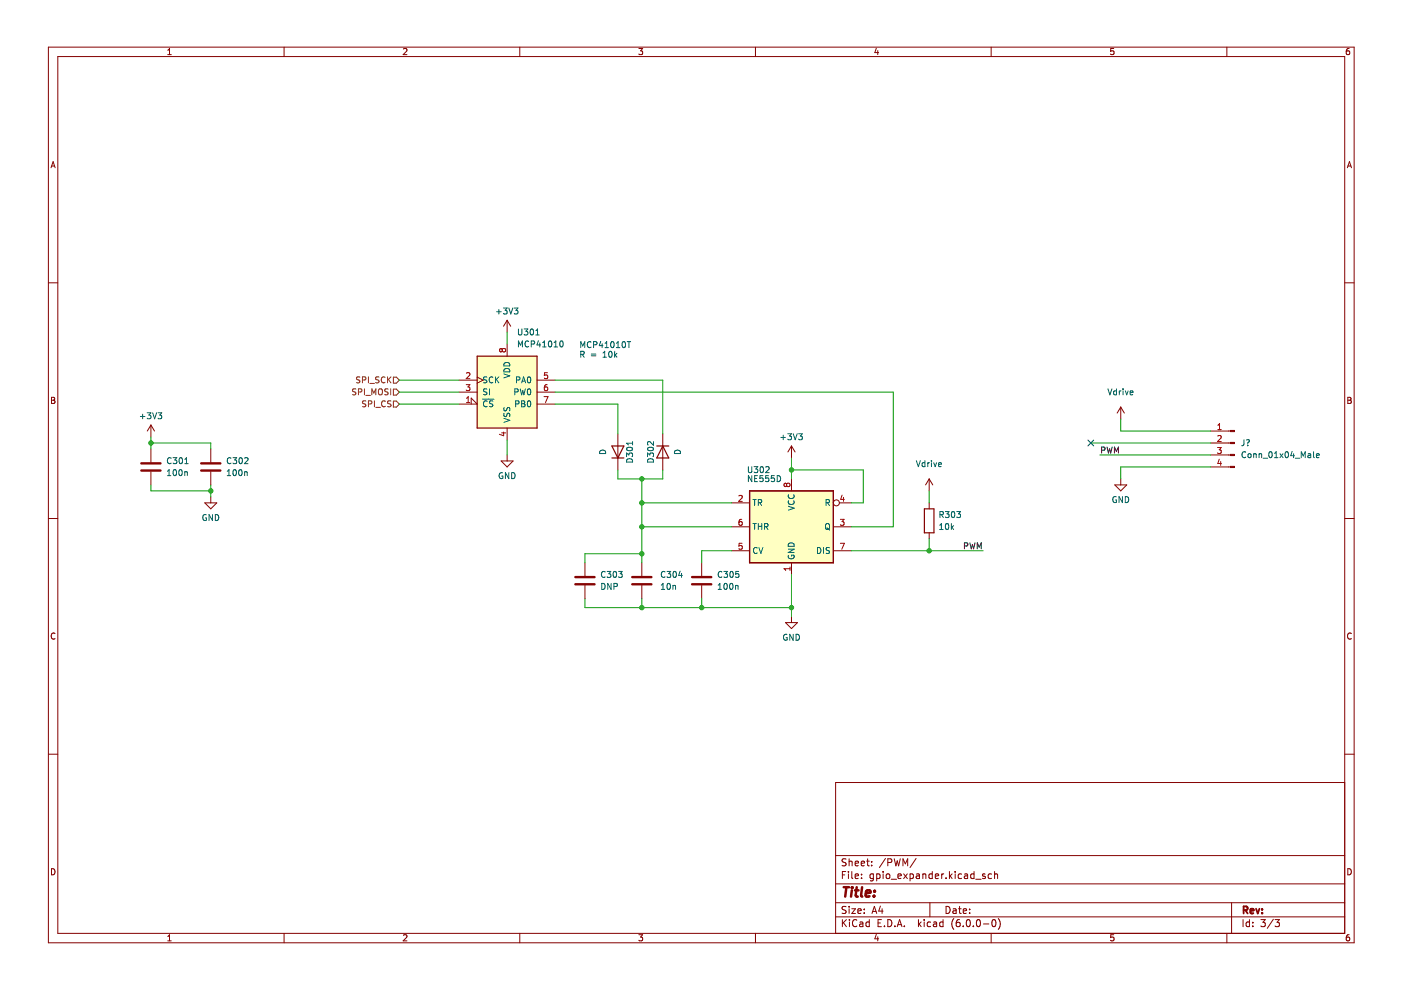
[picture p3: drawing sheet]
<svg xmlns="http://www.w3.org/2000/svg" width="297mm" height="210mm" viewBox="0 0 297 210" stroke-linecap="round" stroke-linejoin="round" font-family="sans-serif">
<path d="M.3 0h296.8v209.9h-296.8z" fill-rule="evenodd" fill="#fff" stroke="#fff" stroke-width=".21"/>
<g fill="none" stroke="#840000" stroke-width=".21">
<path d="M10.3 10h276.8v189.9h-276.8zM12.3 12h272.8v185.9h-272.8zM35.6 11.6h.7M35.6 10.7l.3-.4v1.3M60.2 10v2M85.5 10.4l.5-.1 .3 .4-.8 .9h.8M110.2 10v2M135.4 10.3h.9l-.5 .5 .4 .1v.6l-.2 .1-.6-.1M160.2 10v2M185.8 10.2l-.3 .9h.8M186.1 10.7v.9M210.1 10v2"/>
<path d="M236.1 10.3h-.6v.6l.6-.1v.7l-.1 .1-.5-.1M260.1 10v2M286 10.3h-.3l-.2 .3-.1 .7 .3 .3 .4-.1-.1-.7h-.3l-.3 .2M10.8 35.6l.5-1.3 .4 1.3M10.9 35.2h.7M285.7 35.6l.4-1.3 .4 1.3M285.8 35.2h.6M10.3 60h2M285.1 60h2M101.2 80l1.2 .6-1.2 .6M107.5 67.9v2.5M107.5 73v2.5"/>
<path d="M107.5 67.9l-.7 1.3M107.5 67.9l.8 1.3M10.9 84.2h.5l.2 .3-.2 .4 .2 .1 .1 .3-.3 .2h-.5zM10.9 84.9h.5M32 90.1v2.6M32 95.2v2.8M32 90.1l-.8 1.3M32 90.1l.8 1.3M44.7 95.2v2.8M97.4 85.7h3.8l-1.3-1.3v1.3M97.4 80.6h3.8M97.4 83.1h3.8"/>
<path d="M106.2 97.7h2.6l-1.3 1.3zM107.5 90.8v2.5M107.5 96.5v1.2M113.9 85.7h3.8M113.9 80.6h3.8M113.9 83.1h3.8M131 92v7.6M140.5 92v7.6M167.8 94.6v2.5M167.8 94.6l-.8 1.2M167.8 94.6l.8 1.2M237.6 86.3v2.5"/>
<path d="M237.6 86.3l-.7 1.3M237.6 86.3l.8 1.3M256.7 99h4.2M256.7 96.5h4.2M256.7 93.9h4.2M256.7 91.4h4.2M285.8 84.2h.4l.2 .3-.2 .4 .2 .1 .1 .3-.2 .2h-.5zM285.8 84.9h.4M10.3 109.9h2M32 100v2.8M43.4 106.6h2.6l-1.3 1.3zM44.7 100v2.8"/>
<path d="M44.7 105.4v1.2M124 119.3v2.8M136.1 119.3v2.8M148.8 119.3v2.8M155.1 106.6h3.8M155.1 111.7h3.8M155.1 116.8h3.8M167.8 101.5v2.6M167.8 119.3v2.6M176.7 111.7h3.8M176.7 116.8h3.8M178 106.6h2.5"/>
<path d="M197 101.5l-.8 1.3M197 101.5v2.6M197 106.6v1.3M197 113v1.2M197 101.5l.8 1.3M236.4 102.8h2.5l-1.3 1.3zM237.6 101.5v1.3M285.1 109.9h2M11.7 134.3a.58 .58 0 0 0-.9 .6 .58 .58 0 0 0 .9 .5M124 124.1v2.8M136.1 124.1v2.8M148.8 124.1v2.8"/>
<path d="M166.5 132h2.6l-1.3 1.3zM167.8 130.7v1.3M286.5 134.3a.58 .58 0 0 0-.8 .6 .58 .58 0 0 0 .8 .5M10.3 159.9h2M285.1 159.9h2M285.1 165.9h-107.9v32M10.9 184.2a.66 .66 0 0 1 .8 .6 .66 .66 0 0 1-.8 .7zM35.6 198.6l.3-.4v1.3M35.6 199.5h.7M60.2 197.9v2M85.5 198.3l.5-.1 .3 .4-.8 .9h.8M110.2 197.9v2"/>
<path d="M135.4 198.2h.9l-.5 .5 .4 .1v.6l-.2 .1-.6-.1M160.2 197.9v2M177.2 194.4h107.9M177.2 191.4h107.9M177.2 187.4h107.9M177.2 181.4h107.9M178.6 195v1.5M178.6 185.5h.5M178.8 195.6l.7 .9M179.3 184.8h-.7v1.5M179.4 192.2h-.6l-.2 .1v.4l.6 .3 .2 .4-.3 .3-.6-.1M179.4 182.2l-.6-.1-.2 .1v.5l.6 .2 .2 .4-.3 .3-.6-.1"/>
<path d="M179.5 195l-.9 .8M179.9 184.8v.1M179.9 185.3v1M180 182.1v1.5M180 192.2v.1M180 192.7v1M180 182.7l.2-.1 .4 .1 .1 .9M180.1 195v.1M180.1 195.5v1M180.6 192.7h.8l-.8 1h.8M180.6 184.8v1.3l.2 .2M181.3 185.8l.7-.2v-.2l-.5-.1-.2 .2 .1 .7h.6"/>
<path d="M181.3 183.1l.7-.2v-.2l-.5-.1-.2 .2 .1 .7h.6M181.7 195.1a.71 .71 0 0 0-1 .5 .71 .71 0 0 0 .7 .9l.3-.2M181.9 193.2l.7-.2-.1-.3h-.4l-.2 .2 .1 .7h.5M182.3 195.5h.6l.1 1M182.6 183.1l.7-.2-.1-.2-.4-.1-.2 .2 .1 .7h.5M182.7 186.1v.2M182.7 185.4v.1M183 195.8l-.5 .1-.3 .2 .3 .4 .5-.1M183.2 193.5v.2M183.2 192.7v.2M183.7 182.6h.6M184 182.1v1.3l.3 .2"/>
<path d="M184.3 195.5h-.4l-.3 .3 .1 .6h.6M184.3 195v1.5M184.8 183.4v.2M184.8 182.7v.1M184.9 193.7l.5-1.5 .5 1.5M185 193.2h.7M185.2 185.4l-.5-.1-.2 .3 .1 .6h.6M185.2 185.3v1.2l-.3 .3-.4-.1M185.8 198.1l-.3 .9h.8M185.9 185.4l.4-.1 .3 .3-.1 .6h-.6M185.9 185.3v1.5M186.1 198.6v.9"/>
<path d="M186.2 195.7h.5M186.7 192.1l-.4 1.1h.9M186.9 195h-.7v1.5h.7M187 192.7v1M187.2 184.8v.1M187.2 185.3v1M187.5 196.3v.2M187.7 182l-1.2 1.9M188 185.4l.2-.1 .4 .1 .1 .6-.2 .2-.3 .1-.2-.2zM188.2 195a.76 .76 0 0 1 .9 .7 .76 .76 0 0 1-.9 .8zM188.2 182.9l.8-.1 .1-.2-.1-.4-.8-.1v1.5M189 186.4h1.1"/>
<path d="M189.6 182.1l.3 1.5 .3-1.1 .3 1.1 .4-1.5M189.7 196.3v.2M190.2 196.5l.5-1.5 .5 1.5M190.4 196h.7M190.4 185.8l.7-.2-.1-.2-.4-.1-.2 .2v.7h.6M191.4 183.6v-1.5l.5 1.1 .5-1.1v1.5M191.6 185.3l.8 1M191.7 196.3v.2M192.4 185.3l-.8 1M192.9 185.4l.5-.1 .3 .3-.2 .6h-.6M192.9 185.3v1.5M194.2 182l-1.3 1.9"/>
<path d="M194.3 185.4h.6v.9M194.7 195v1.5M194.9 195.9l.4 .6M194.9 185.6l-.5 .1-.2 .2 .2 .4 .5-.1M195.3 195.5l-.6 .5M195.7 185.4l.2-.1 .3 .1 .1 .9M195.7 185.3v1M195.9 195v.1M195.9 195.5v1M197.2 191.4v3M197.3 195.5h-.4l-.3 .3 .1 .6h.6M197.7 185.4l-.5-.1-.3 .3 .2 .6h.6"/>
<path d="M197.7 184.8v1.5M197.9 195.5h.6l.1 1M198.3 185.8l.7-.2-.1-.2-.4-.1-.2 .2 .1 .7h.5M198.6 195.8l-.5 .1-.2 .2 .2 .4 .5-.1M199.7 185.3v1M199.9 195.5h-.4l-.3 .3 .2 .6h.5M199.9 195v1.5M200.1 185.3l-.4 .3M200.6 186.1v.2M200.6 192.2a.76 .76 0 0 1 .9 .7 .76 .76 0 0 1-.9 .8zM201.3 184.8v1.5M201.4 185.7l.5 .6"/>
<path d="M201.9 185.3l-.6 .6M202.1 192.7h.6v1M202.2 194.8a1.72 1.72 0 0 0 0 2.2M202.5 184.8v.1M202.5 185.3v1M202.7 193l-.5 .1-.2 .2 .2 .4 .5-.1M203.2 192.7h.6M203.4 192.2v1.3l.4 .2M203.4 195h-.4a1.01 1.01 0 0 0 0 1.5l.5-.2 .1-.5-.3-.3-.4 .1-.2 .2M203.9 185.4l-.5-.1-.2 .3 .1 .6h.6M204.2 193.2l.7-.2v-.3h-.5l-.2 .2 .1 .7h.6M204.2 196.3v.2"/>
<path d="M204.5 185.4h.6l.1 .9M205 195.1l.2-.1a.8 .8 0 0 1 .5 .7 .8 .8 0 0 1-.5 .8l-.3-.6zM205.2 185.6l-.5 .1-.3 .2 .3 .4 .5-.1M205.6 193.5v.2M205.6 192.7v.2M206.4 196.3v.2M206.5 185.4l-.4-.1-.3 .3 .1 .6h.6M206.5 184.8v1.5M206.9 186.4h1.1M207.2 195.1l.2-.1a.8 .8 0 0 1 .5 .7 .8 .8 0 0 1-.5 .8l-.4-.6zM208.5 195.9h1.2M208.9 185.4l-.4-.1-.2 .2 .1 .2 .5 .2v.3h-.6"/>
<path d="M210.1 197.9v2M210.2 185.4l-.4-.1-.3 .3 .2 .6h.5M210.4 195.1l.3-.1a.8 .8 0 0 1 .5 .7 .8 .8 0 0 1-.5 .8l-.4-.6zM210.9 185.4l.2-.1 .3 .1 .1 .9M210.9 184.8v1.5M211.7 194.8a1.72 1.72 0 0 1 0 2.2M236.1 198.2h-.6v.6l.6-.1v.7l-.1 .1-.5-.1M260.1 197.9v2M261.1 191.4v6.5M263.6 195v1.5M264.9 195.5h-.4l-.3 .3 .1 .6h.6M264.9 195v1.5"/>
<path d="M265.6 196.3v.2M265.6 195.5v.2M267.3 195h1l-.5 .5 .4 .2v.6l-.2 .2-.7-.2M270 194.9l-1.3 1.9M270.3 195h1l-.5 .5 .4 .2v.6l-.2 .2-.7-.2M285.8 184.2a.66 .66 0 0 1 .7 .6 .66 .66 0 0 1-.7 .7zM286 198.2h-.3l-.2 .3-.1 .7 .3 .3 .4-.1-.1-.7h-.3l-.3 .2"/>
<circle cx="177.3" cy="106.6" r=".63"/>
</g>
<path d="M263.7 193l.7-.1 .1-.2v-.4l-.8-.1v1.5M264 193l.5 .7M265.1 193.2l.7-.2-.1-.3h-.4l-.2 .2 .1 .7h.5M266.3 192.7l.4 1 .3-1M267.6 193.5v.2M267.6 192.7v.2" fill="none" stroke="#840000" stroke-width=".39"/>
<path d="M178.9 188.1h1.1M179.4 188.1l-.2 2M180.6 188.8l-.2 1.3M180.7 188.1v.2M181.3 188.8h.7M181.6 188.1l-.2 1.7 .1 .2 .4 .1M182.8 188.1l-.2 1.7 .2 .3M183.6 189.4l.9-.2v-.3l-.6-.1-.3 .3v.9h.8M185.3 189.9v.2M185.4 188.9v.2" fill="none" stroke="#840000" stroke-width=".52"/>
<g fill="none" stroke="#006464" stroke-width=".21">
<path d="M103.2 80h-.6v.4l.5 .2 .1 .3-.2 .3-.5-.1M105 79.9v1.3M105.3 66.1h.9M105.8 65.6v1M105.8 79.9l-.8 .7M106.7 65.3h.8l-.4 .5 .4 .1v.6l-.2 .1-.6-.1M106.8 79.3l1.3 .4-1.3 .4M107 77a.66 .66 0 0 1 .8-.1 .66 .66 0 0 1 .3 .7h-1.3zM107 78.2a.66 .66 0 0 1 .8 0 .66 .66 0 0 1 .3 .7h-1.3zM107.9 65.3l.4 1.3 .4-1.3M109 65.3h.8l-.4 .5 .4 .1v.6l-.2 .1-.6-.1M109.9 69.8v1l.3 .2h.3l.1-.2v-1"/>
<path d="M109.9 73.6v-1.3l.4 .9 .5-.9v1.3M111.1 69.8h.8l-.4 .4 .4 .2v.5l-.2 .1-.6-.1M112.1 72.4a.56 .56 0 0 0-.8 .5 .56 .56 0 0 0 .8 .5M112.5 69.9l.2-.1a.68 .68 0 0 1 .4 .6 .68 .68 0 0 1-.4 .6l-.3-.5zM112.6 73l.6-.1 .1-.5-.7-.1v1.3M113.6 71h.7M113.6 70.1l.4-.3v1.2M114.1 72.2l-.3 .9h.8M114.5 72.7v.9M115.1 72.7l.3-.4v1.3M115.1 73.6h.7M116.4 72.4l.2-.1a.68 .68 0 0 1 .4 .6 .68 .68 0 0 1-.4 .7l-.3-.5z"/>
<path d="M117.5 73.6h.7M117.5 72.7l.3-.4v1.3M118.8 72.4l.2-.1a.68 .68 0 0 1 .4 .6 .68 .68 0 0 1-.4 .7l-.3-.5zM29.8 88.3h.9M30.2 87.8v1M31.2 87.5h.8l-.4 .5 .3 .1v.6l-.1 .1-.6-.1M32.4 87.5l.4 1.3 .4-1.3M33.5 87.5h.8l-.4 .5 .3 .1v.6l-.1 .1-.6-.1M35.5 99.9l.4-.3v1.2M36.3 97.2a.56 .56 0 0 0-.8 .5 .56 .56 0 0 0 .8 .5M36.7 97h.8l-.4 .5 .3 .1v.6l-.2 .1-.5-.1M36.8 99.7l.2-.1a.68 .68 0 0 1 .4 .6 .68 .68 0 0 1-.4 .6l-.3-.4z"/>
<path d="M38 99.7l.2-.1a.68 .68 0 0 1 .5 .6 .68 .68 0 0 1-.5 .6l-.3-.4zM38.1 97.2l.2-.2a.68 .68 0 0 1 .4 .7 .68 .68 0 0 1-.4 .6l-.3-.5zM39.2 98.3h.7M39.2 97.4l.3-.4v1.3M48.2 99.9l.3-.3v1.2M49 97.2a.56 .56 0 0 0-.8 .5 .56 .56 0 0 0 .8 .5M49.4 97h.8l-.4 .5 .3 .1v.6l-.2 .1-.5-.1M49.5 99.7l.2-.1a.68 .68 0 0 1 .4 .6 .68 .68 0 0 1-.4 .6l-.3-.4zM50.7 99.7l.2-.1a.68 .68 0 0 1 .4 .6 .68 .68 0 0 1-.4 .6l-.3-.4zM50.8 97.2l.2-.2a.68 .68 0 0 1 .4 .7 .68 .68 0 0 1-.4 .6l-.3-.5zM51.9 97.2l.5-.2 .2 .4-.8 .9h.8M102.3 84.6h2.4"/>
<path d="M103.2 82.5l-.6 .1v.3l.5 .3 .1 .3-.2 .2h-.5M103.3 85.1a.56 .56 0 0 0-.8 .5 .56 .56 0 0 0 .8 .5M103.8 82.4v1.3M104.5 85l-.7 .1v.4l.6 .2 .1 .3-.2 .3-.5-.1M104.5 80a.56 .56 0 0 0-.8 .5 .56 .56 0 0 0 .8 .6M105.2 80.4l.6 .8M106.8 88.7l1.3 .4-1.3 .4M106.9 87.6l-.1 .5 .3 .2 .3-.1 .2-.5h.4v.6M106.9 86.4v.7h.4l.2-.6 .4-.1 .2 .2-.1 .5M109.1 83.1l.7-.1v-.4l-.7-.2v1.3M109.3 85.6h.6l.1-.5-.7-.1v1.3M109.5 80.6l.6-.1 .1-.5-.7-.1v1.3"/>
<path d="M110.3 82.4l.3 1.3 .2-.9 .3 .9 .3-1.3M110.6 85h.4l.3 .2-.3 .4 .3 .1v.3l-.2 .3h-.5zM110.6 81.2l.4-1.3 .4 1.3M110.6 85.6h.4M110.7 80.8h.6M111.9 80l.2-.1a.68 .68 0 0 1 .4 .6 .68 .68 0 0 1-.4 .7l-.3-.5zM111.9 82.6l.2-.2a.68 .68 0 0 1 .4 .7 .68 .68 0 0 1-.4 .6l-.3-.5zM111.9 85.1l.2-.1a.68 .68 0 0 1 .4 .6 .68 .68 0 0 1-.4 .7l-.3-.5zM127.3 95.6a.66 .66 0 0 1 .8-.1 .66 .66 0 0 1 .3 .7h-1.3zM132.8 96.8v-.8l.5 .5 .1-.4h.6l.1 .2-.1 .5M132.9 97.5a.68 .68 0 0 1 .8-.2 .68 .68 0 0 1 .4 .7h-1.3zM133 95a.61 .61 0 0 1 .7-.2 .61 .61 0 0 1 .4 .6 .75 .75 0 0 1-1.3-.3z"/>
<path d="M134.1 93.6v.8M134.1 94h-1.3l.4 .4M137.3 96.8v-.8l.5 .5 .1-.4h.5l.2 .2-.2 .5M137.3 97.5a.68 .68 0 0 1 .8-.2 .68 .68 0 0 1 .5 .7h-1.3zM137.4 95a.61 .61 0 0 1 .7-.2 .61 .61 0 0 1 .4 .6 .75 .75 0 0 1-1.2-.3zM138.6 93.6v.8l-1-.8-.3 .3 .1 .5M143.2 95.6a.66 .66 0 0 1 .7-.1 .66 .66 0 0 1 .4 .7h-1.3zM158.7 98.9v1.1l.2 .2h.4l.1-.2v-1.1M159.9 98.9h.8l-.5 .5 .4 .1v.6l-.2 .1-.5-.1M161.3 99.1l.2-.2a.68 .68 0 0 1 .4 .7 .68 .68 0 0 1-.4 .6l-.4-.5zM162.4 99.1l.4-.2 .3 .4-.8 .9h.8M165.6 92.7h.9"/>
<path d="M166.1 92.3v.9M167 92h.8l-.4 .4 .3 .2v.5l-.1 .1-.6-.1M168.2 92l.4 1.2 .4-1.2M169.3 92h.8l-.4 .4 .3 .2v.5l-.1 .1-.6-.1M194.3 97.7l.4 1.2 .4-1.2M196.1 97.7v1.2M196.1 98.2l-.4-.1-.2 .2 .1 .6h.5M196.7 98.1v.8M197.1 98.1l-.4 .2M197.5 97.7v.1M197.5 98.1v.8M198 98.1l.3 .8 .3-.8"/>
<path d="M199 98.5l.6-.1-.1-.2-.3-.1-.2 .2 .1 .6h.4M234.9 82.4l.4 1.3 .4-1.3M236.7 82.4v1.3M236.7 82.9h-.3l-.3 .2 .1 .6h.5M237.3 82.9v.8M237.7 82.9l-.4 .2M238.1 82.4v.2M238.1 82.9v.8M238.6 82.9l.3 .8 .3-.8M239.6 83.3l.6-.1v-.3h-.4l-.2 .1 .1 .7h.5M263.7 93.2v1.1l-.4 .2M264.1 95.9a.56 .56 0 0 0-.8 .5 .56 .56 0 0 0 .8 .5"/>
<path d="M264.3 93.3l.4-.1a.43 .43 0 0 1-.2 .8M264.5 94.4v.1M264.7 96.3l.1-.1 .4 .1-.1 .7-.4-.1zM265.8 96.3h.5v.7M265.8 96.2v.8M267 96.3h.4l.1 .7M267 96.2v.8M267.8 97.2h1M269.1 95.9l.2-.1a.68 .68 0 0 1 .5 .6 .68 .68 0 0 1-.5 .6l-.3-.4zM270.2 97h.7M270.2 96.1l.4-.3v1.2M271.4 96.2l.6 .8"/>
<path d="M272 96.2l-.6 .8M272.6 95.9l.2-.1a.68 .68 0 0 1 .4 .6 .68 .68 0 0 1-.4 .6l-.3-.4zM274 95.7l-.3 .9h.7M274.3 96.2v.8M274.6 97.2h1M275.9 97v-1.2l.4 .9 .4-.9v1.2M277.3 96.3h.5l.1 .7M277.9 96.5l-.6 .2 .2 .3h.4M278.5 95.8v1.1l.2 .1M279.1 96.6l.6-.1-.1-.2-.3-.1-.2 .2 .1 .6h.4M35.5 100.8h.7M39.2 100.1h.5v.7"/>
<path d="M39.2 100v.8M43.7 109.2a.58 .58 0 0 0-.7 .5 .58 .58 0 0 0 .8 .5v-.4h-.3M45.1 109.1v1.3l-.8-1.3v1.3M45.7 109.1a.64 .64 0 0 1 .7 .6 .64 .64 0 0 1-.7 .7zM48.2 100.8h.7M51.9 100v.8M51.9 100.1h.5v.7M106.6 100.3a.58 .58 0 0 0-.8 .6 .58 .58 0 0 0 .8 .5v-.5h-.2M107.9 100.2v1.3l-.7-1.3v1.3M108.5 100.2a.64 .64 0 0 1 .7 .6 .64 .64 0 0 1-.7 .7zM159.4 100.8v1.3l-.7-1.3v1.3M159.6 111h.8"/>
<path d="M159.6 105.9h.8M160 105.9v1.3M160 111v1.3M160 101.5h.4M160.5 116.2a.56 .56 0 0 0-.8 .5 .56 .56 0 0 0 .8 .5M160.6 100.8h-.6v1.3h.6M160.8 106.6l.6-.1v-.5l-.6-.1v1.3M160.8 111v1.3M160.8 111.6h.7M160.9 116.1l.4 1.2 .4-1.2M161.1 106.6l.4 .6M161.5 111v1.3"/>
<path d="M161.8 100.8h-.7v.7l.6-.1 .1 .6-.2 .1-.5-.1M162.1 111.7l.6-.1 .1-.5-.7-.1v1.3M162.4 111.7l.4 .6M163 100.8h-.6l-.1 .7 .6-.1 .1 .6-.2 .1-.5-.1M164.2 100.8h-.6l-.1 .7 .6-.1 .1 .6-.2 .1-.5-.1M164.8 100.8a.64 .64 0 0 1 .7 .7 .64 .64 0 0 1-.7 .6zM167.1 116.4h1.3l-1.3 .8h1.3M167.1 107.3l1.3 .4-1.3 .5M167.2 117.8a.58 .58 0 0 0 .6 .7 .58 .58 0 0 0 .5-.8h-.5v.2M167.2 104.9a.56 .56 0 0 0 .5 .8 .56 .56 0 0 0 .6-.8M167.2 106.2a.56 .56 0 0 0 .5 .8 .56 .56 0 0 0 .6-.8M167.3 115.2a.66 .66 0 0 1 .8-.1 .66 .66 0 0 1 .3 .7h-1.3z"/>
<path d="M173.3 116.1a.64 .64 0 0 1 .8 .6 .64 .64 0 0 1-.8 .6zM174.6 116.1v1.2M175.1 111.2l.2-.2a.43 .43 0 0 1 .6 .4v.4a.42 .42 0 0 1-.5 .5 .42 .42 0 0 1-.4-.5zM175.1 106.6l.6-.1 .1-.5-.7-.1v1.3M175.3 112l.6 .4M175.4 106.6l.5 .6M175.9 116.1h-.5l-.3 .2 .2 .3 .5 .3v.3l-.7 .1M199.2 111.4l.4-.4v1.3M199.2 112.3h.8M199.3 109.1h.6l.1-.5-.7-.1v1.2M199.6 109.1l.4 .6M200.4 108.5h.8l-.4 .4 .4 .2v.5l-.2 .1-.6-.1"/>
<path d="M200.6 111.1l.1-.1a.68 .68 0 0 1 .5 .6 .68 .68 0 0 1-.5 .7l-.3-.5zM201.7 111v1.3M201.8 108.6l.2-.1a.68 .68 0 0 1 .4 .6 .68 .68 0 0 1-.4 .6l-.3-.5zM201.8 111.8l.4 .5M202.2 111.4l-.5 .5M202.9 108.5h.7l-.4 .4 .4 .2v.5l-.2 .1-.5-.1M236.7 105.4a.58 .58 0 0 0-.8 .5 .58 .58 0 0 0 .8 .5v-.4h-.2M238 105.3v1.3l-.7-1.3v1.3M238.6 105.3a.64 .64 0 0 1 .7 .6 .64 .64 0 0 1-.7 .7zM127.6 123.7a.64 .64 0 0 1 .7 .6 .64 .64 0 0 1-.7 .7zM128.3 121.3a.56 .56 0 0 0-.8 .5 .56 .56 0 0 0 .8 .5M128.7 121.2h.8l-.4 .4 .3 .2v.5l-.1 .1-.6-.1"/>
<path d="M129.6 123.7v1.3l-.8-1.3v1.3M130.1 121.3l.2-.1a.68 .68 0 0 1 .4 .6 .68 .68 0 0 1-.4 .6l-.3-.5zM130.2 124.4l.6-.1v-.5l-.6-.1v1.3M131.1 121.2h.8l-.4 .4 .4 .2v.5l-.2 .1-.6-.1M140.2 125h.7M140.2 124.1l.4-.4v1.3M141 121.3a.56 .56 0 0 0-.8 .5 .56 .56 0 0 0 .8 .5M141.4 121.2h.8l-.4 .4 .3 .2v.5l-.1 .1-.6-.1M141.5 123.8l.2-.1a.68 .68 0 0 1 .5 .6 .68 .68 0 0 1-.5 .7l-.3-.5zM142.7 124.2h.5v.8M142.7 124.1v.9M142.8 121.3l.2-.1a.68 .68 0 0 1 .4 .6 .68 .68 0 0 1-.4 .6l-.3-.5z"/>
<path d="M144.2 121.1l-.3 .9h.8M144.5 121.6v.8M152.3 125h.7M152.3 124.1l.3-.4v1.3M153.1 121.3a.56 .56 0 0 0-.8 .5 .56 .56 0 0 0 .8 .5M153.5 121.2h.8l-.5 .4 .4 .2v.5l-.2 .1-.5-.1M153.6 123.8l.2-.1a.68 .68 0 0 1 .4 .6 .68 .68 0 0 1-.4 .7l-.3-.5zM154.8 123.8l.2-.1a.68 .68 0 0 1 .4 .6 .68 .68 0 0 1-.4 .7l-.3-.5zM154.9 121.3l.1-.1a.68 .68 0 0 1 .5 .6 .68 .68 0 0 1-.5 .6l-.3-.5zM156 124.1v.9M156 124.2h.4l.1 .8M156.6 121.2h-.6v.6l.6-.1v.6l-.2 .1-.4-.1"/>
<path d="M166.8 134.5a.58 .58 0 0 0-.7 .6 .58 .58 0 0 0 .8 .5v-.4h-.2M168.2 134.5v1.3l-.8-1.3v1.3M168.8 134.5a.64 .64 0 0 1 .7 .6 .64 .64 0 0 1-.7 .7z"/>
</g>
<path d="M30 99.8h4M30 98.2h4M42.7 99.8h4M42.7 98.2h4M122 123.9h4.1M122 122.4h4.1M134 123.9h4.1M134 122.4h4.1M146.7 123.9h4.1M146.7 122.4h4.1" fill="none" stroke="#840000" stroke-width=".51"/>
<path d="M101.2 75.5h12.7v15.3h-12.7zM129.7 97.1h2.6M129.7 94.6h2.6l-1.3 2.5zM139.3 94.6h2.5M140.5 94.6l1.3 2.5h-2.5zM158.9 104.1h17.8v15.2h-17.8zM196 107.9h2v5.1h-2z" fill="none" stroke="#840000" stroke-width=".25"/>
<g fill="#840000" stroke="#840000" stroke-width=".21">
<path d="M260.9 98.9h.8v.2h-.8z" fill-rule="evenodd"/>
<path d="M260.9 96.3h.8v.3h-.8z" fill-rule="evenodd"/>
<path d="M260.9 93.8h.8v.3h-.8z" fill-rule="evenodd"/>
<path d="M260.9 91.3h.8v.2h-.8z" fill-rule="evenodd"/>
</g>
<g fill="none" stroke="#a90000" stroke-width=".21">
<path d="M98.9 79.1l.5-.1 .2 .4-.8 .9h.8M106.5 74.1l-.3-.2-.3 .2 .1 .4 .2 .1 .3-.2M106.5 74.1l.2-.2h.3l.2 .2v.3l-.2 .2h-.4l-.1-.2M106.5 74.1v.3M116.1 79h-.6l-.1 .6h.6l.1 .6-.2 .1-.5-.1M98.8 81.6h.8l-.4 .4 .4 .2v.5l-.2 .1-.6-.1M98.9 85.4h.7M98.9 84.5l.4-.4v1.3M106.4 91.8h.8M106.8 91.6v.8l-.9-.3M115.3 84.1h.9l-.6 1.3M116 81.6h-.4l-.1 .3-.1 .7 .2 .2 .5-.1-.1-.6-.4-.1-.2 .3"/>
<path d="M258.1 94.9h.8l-.4 .5 .4 .1v.5l-.2 .2-.6-.2M258.2 91.1h.7M258.2 90.2l.4-.4v1.3M258.2 92.5l.5-.2 .2 .4-.8 .9h.8M258.5 97.4l-.3 .9h.8M258.8 97.8v.9M156.7 105.2l.4-.2 .3 .4-.8 .9h.8M157.3 110.1l-.4 .1-.2 .2v.7l.2 .3 .4-.1v-.6l-.4-.1-.2 .2M157.3 115.2h-.6v.6l.6-.1v.6l-.2 .2-.4-.2M166.8 102.7l.2-.3h.3l.2 .3-.1 .4-.1 .1h-.3l-.2-.3M166.8 102.7l-.3-.3-.3 .3 .1 .4 .2 .1 .3-.3M166.8 102.7v.2"/>
<path d="M178.2 110.1h.8l-.5 .5 .4 .1v.6l-.2 .1-.5-.1M178.2 115.2h.8l-.5 1.3M178.5 105l-.3 .9h.8M178.8 105.5v.8M167.5 120.2v.7M167.5 120.6h-1.3l.4 .3"/>
</g>
<g fill="#ffffc2" stroke="#ffffc2" stroke-width=".25">
<path d="M158.9 104.1h17.8v15.2h-17.8z" fill-rule="evenodd"/>
<path d="M158.9 104.1h17.8v15.2h-17.8z" fill-rule="evenodd"/>
<path d="M101.2 75.5h12.7v15.3h-12.7z" fill-rule="evenodd"/>
</g>
<g fill="none" stroke="#725600" stroke-width=".21">
<path d="M76.3 80l-.5-.1-.2 .2 .1 .3 .5 .3v.4h-.6M78.1 79.9v1.3M80.4 80l-.5-.1-.3 .2 .1 .3 .6 .3v.4h-.7M82.2 79.9v1.3M82.9 79.9l-.7 .7M83.4 80h.6l.7 .6-.7 .6h-.6zM75.5 82.5l-.7 .1v.3l.5 .3 .2 .3-.3 .2h-.5M76 83.1l.6-.1 .1-.4-.7-.2v1.3M76.8 80.6l.7-.1v-.5l-.7-.1v1.3M77.3 82.4v1.3M77.6 85h-.5l-.3 .2 .2 .3 .5 .3v.3l-.7 .1M77.6 83.8h.9"/>
<path d="M78.1 85.6h.6l.1-.5-.7-.1v1.3M78.4 81.3h1M78.8 83.7v-1.3l.5 .9 .4-.9v1.3M79.4 85v1.3M79.7 86.4h1M80.3 82.6l.2-.2a.43 .43 0 0 1 .6 .5v.4a.42 .42 0 0 1-.4 .4 .42 .42 0 0 1-.5-.4zM81.6 80a.56 .56 0 0 0-.8 .5 .56 .56 0 0 0 .8 .6M81.7 85.1a.56 .56 0 0 0-.8 .5 .56 .56 0 0 0 .8 .5M82.3 82.5l-.7 .1v.3l.6 .3 .1 .3-.3 .2h-.4M82.3 80.4l.6 .8M82.8 82.4v1.3M82.9 85h-.5l-.2 .2 .1 .3 .5 .3v.3l-.6 .1"/>
<path d="M83.4 82.5h.6l.7 .6-.7 .7h-.6zM83.4 85h.6l.7 .7-.7 .6h-.6z"/>
</g>
<path d="M233.6 95.5l.6-.1v-.5l-.6-.1v1.3M234.7 94.8l.3 1.3 .3-1 .2 1 .3-1.3M236.3 96.1v-1.3l.4 .9 .4-.9v1.3M204.5 115.8l.6-.1v-.5l-.6-.1v1.3M205.6 115.1l.3 1.3 .3-.9 .2 .9 .3-1.3M207.2 116.4v-1.3l.4 .9 .4-.9v1.3" fill="none" stroke="#0f0f0f" stroke-width=".21"/>
<g fill="none" stroke="#0000c2" stroke-width=".21">
<path d="M123.1 73.7v-1.3l.5 .9 .4-.9v1.3M123.1 75.1h.6l.1-.5-.7-.1v1.2M123.4 75.1l.5 .6M125.3 72.6a.56 .56 0 0 0-.8 .5 .56 .56 0 0 0 .8 .5M125.4 75.1h.9M125.4 75.4h.9M125.9 73.1l.6-.1v-.4l-.6-.2v1.3M127.4 72.4l-.3 .9h.7M127.7 72.9v.8M127.8 75.7h.8M127.8 74.8l.4-.3v1.2M128.3 73.7h.7"/>
<path d="M128.3 72.8l.3-.4v1.3M129.2 74.6l.2-.1a.68 .68 0 0 1 .4 .6 .68 .68 0 0 1-.4 .6l-.3-.4zM129.6 72.6l.2-.2a.68 .68 0 0 1 .4 .7 .68 .68 0 0 1-.4 .6l-.3-.5zM130.3 74.5v1.2M130.4 75.3l.4 .4M130.7 73.7h.7M130.7 72.8l.3-.4v1.3M130.8 74.9l-.5 .5M132 72.6l.2-.2a.68 .68 0 0 1 .4 .7 .68 .68 0 0 1-.4 .6l-.3-.5zM133 72.4h.7M133.3 72.4v1.3"/>
</g>
<g fill="none" stroke="#009600" stroke-width=".21">
<path d="M107.5 70.4v2.6M32 92.7v2.5M32 93.9h12.7v1.3M84.7 85.7h12.7M84.7 83.1h12.7M84.7 80.6h12.7M107.5 93.3v3.2M117.7 85.7h13.3v6.3M117.7 83.1h71.7v28.6h-8.9M117.7 80.6h22.8v11.4M131 99.6v1.9h9.5v-1.9M167.8 97.1v4.4"/>
<path d="M167.8 99.6h15.2v7h-2.5M231.3 93.9h25.4M233.2 96.5h23.5M237.6 88.8v2.6h19.1M256.7 99h-19.1v2.5M32 102.8v1.3h12.7M44.7 102.8v2.6M136.1 111.7h19M136.1 106.6h19M136.1 101.5v17.8M136.1 117.4h-12.1v1.9M155.1 116.8h-6.3v2.5"/>
<path d="M180.5 116.8h27.9M197 104.1v2.5M197 114.2v2.6M124 126.9v1.9h43.8M136.1 126.9v1.9M148.8 126.9v1.9M167.8 121.9v8.8"/>
</g>
<path d="M230.7 93.3l1.2 1.2M231.9 93.3l-1.2 1.2" fill="none" stroke="#000084" stroke-width=".21"/>
<g fill="#009600" stroke="#009600" stroke-width=".21">
<circle cx="44.7" cy="104.1" r=".46"/>
<circle cx="32" cy="93.9" r=".46"/>
<circle cx="167.8" cy="128.8" r=".46"/>
<circle cx="167.8" cy="99.6" r=".46"/>
<circle cx="136.1" cy="128.8" r=".46"/>
<circle cx="148.8" cy="128.8" r=".46"/>
<circle cx="197" cy="116.8" r=".46"/>
<circle cx="136.1" cy="106.6" r=".46"/>
<circle cx="136.1" cy="101.5" r=".46"/>
<circle cx="136.1" cy="111.7" r=".46"/>
<circle cx="136.1" cy="117.4" r=".46"/>
</g>
</svg>
